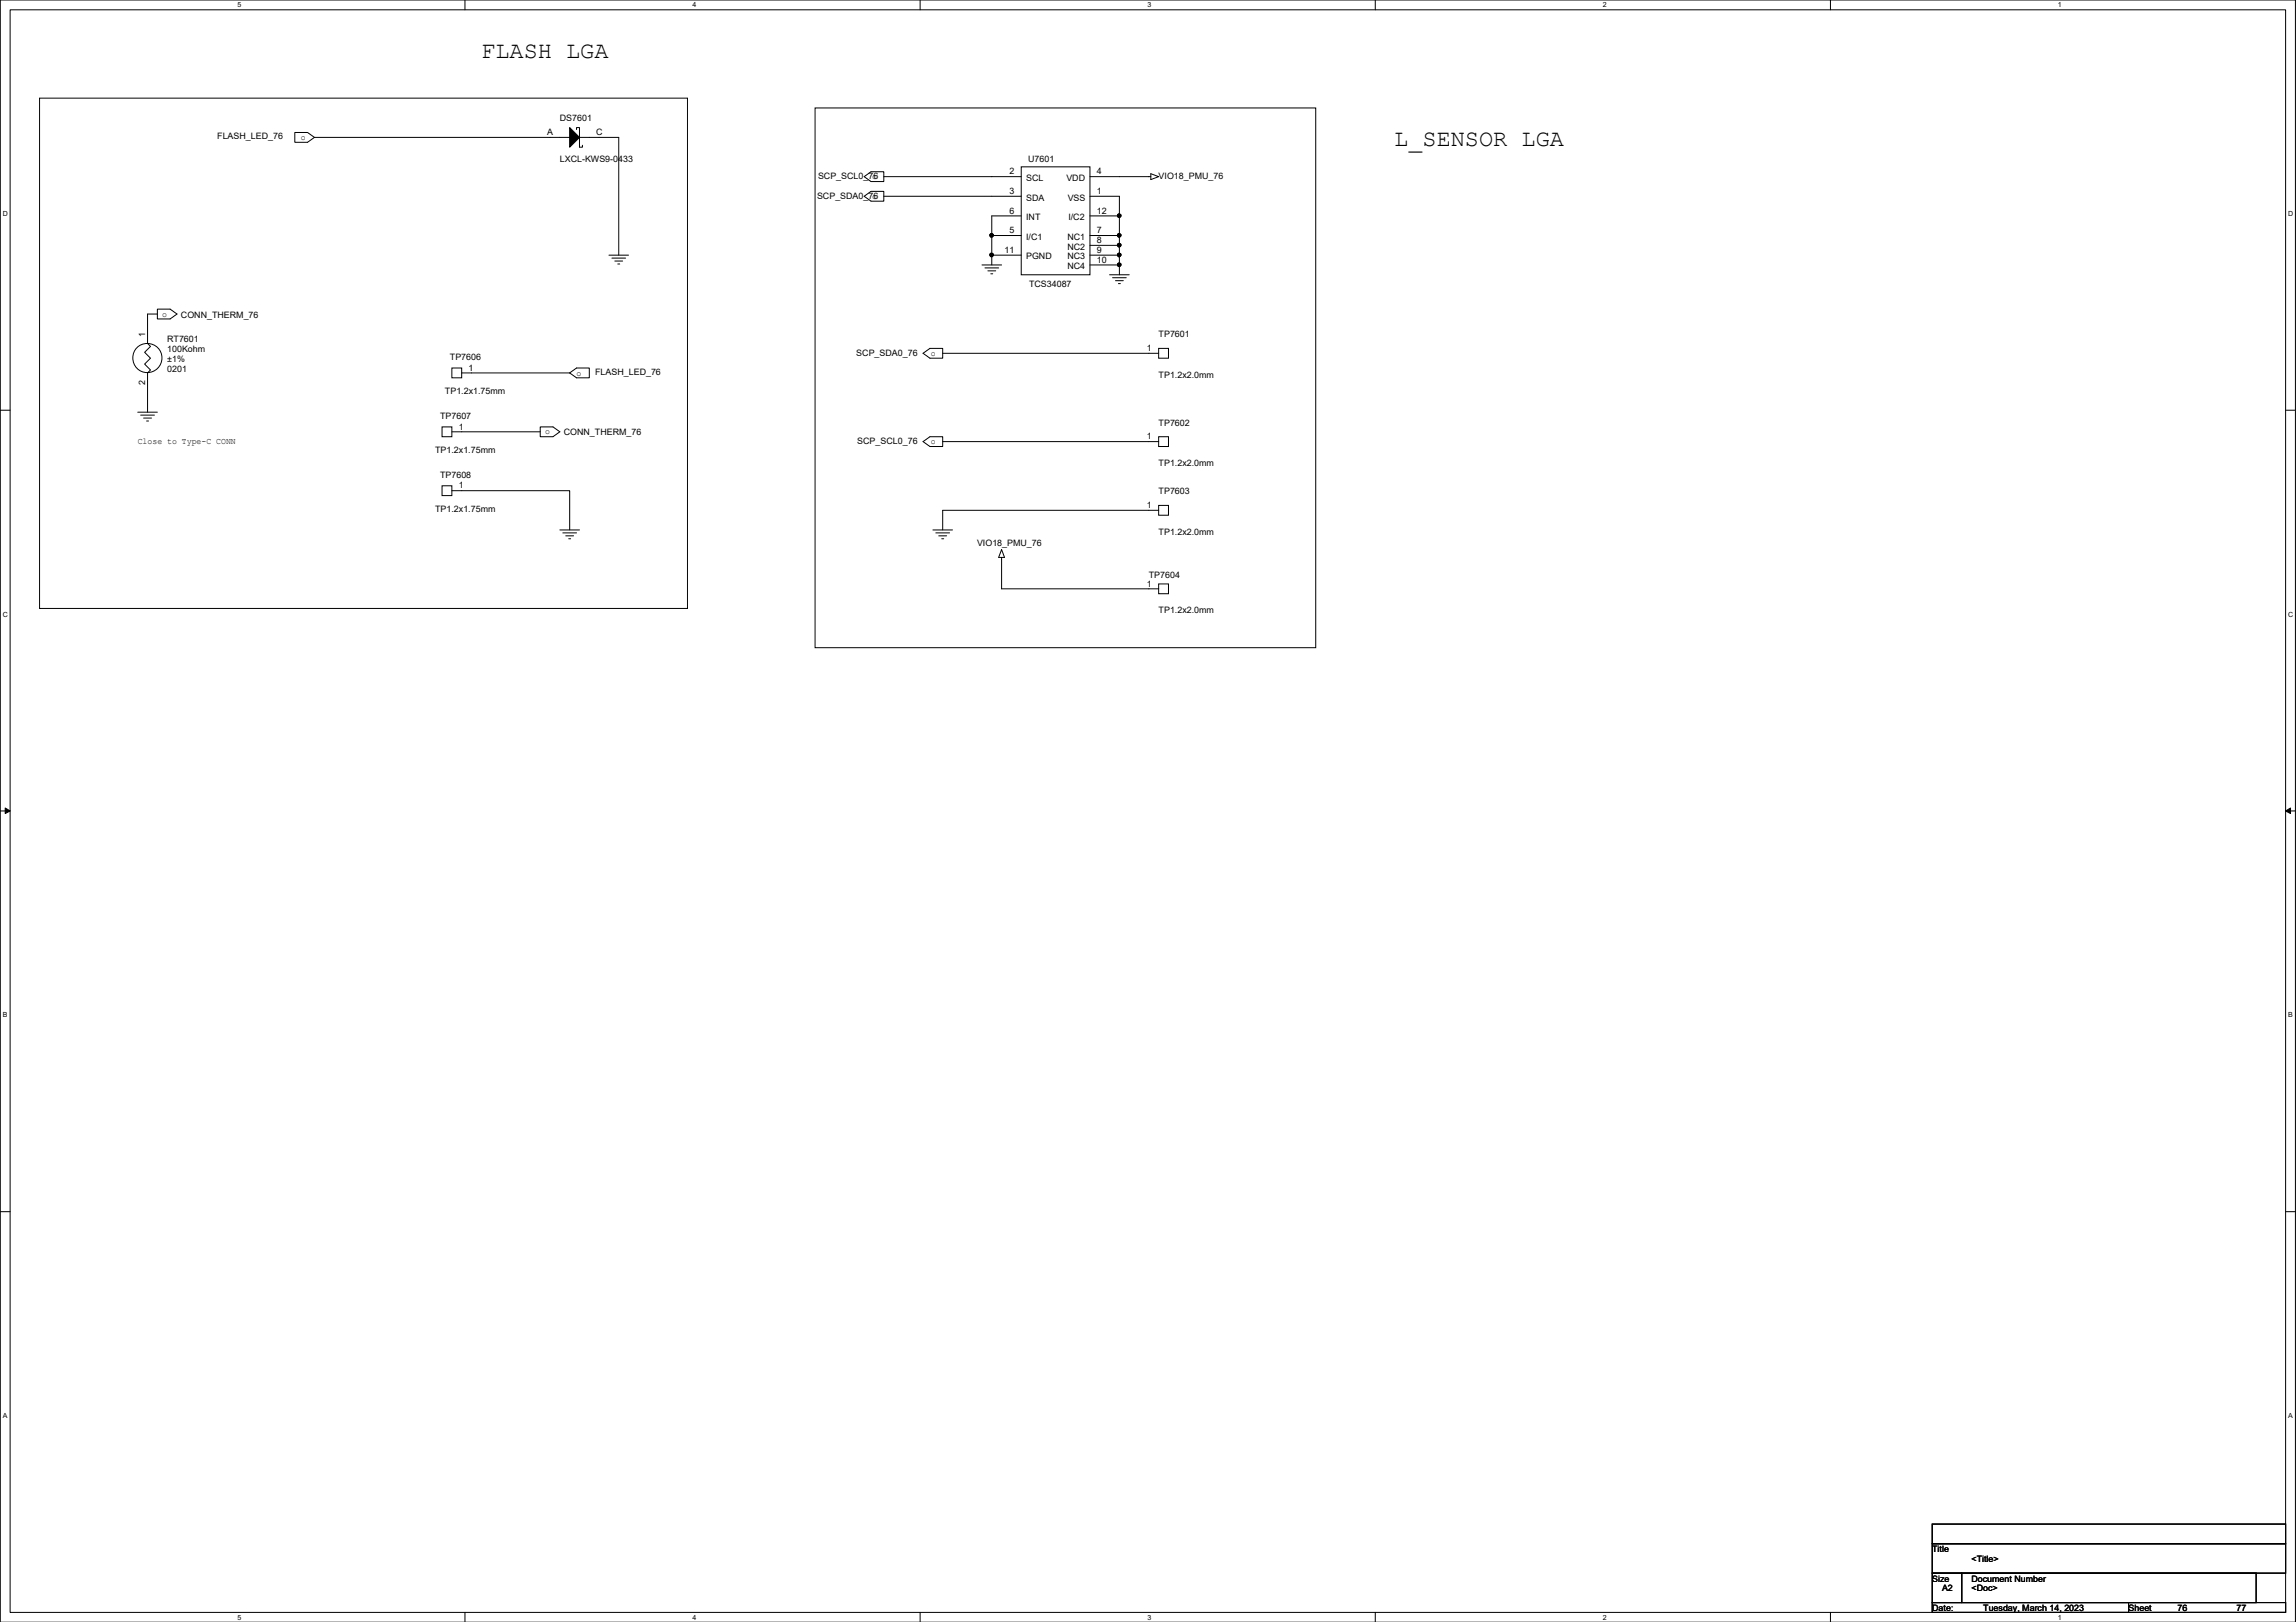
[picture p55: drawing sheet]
<svg xmlns="http://www.w3.org/2000/svg" width="297mm" height="210mm" viewBox="0 0 297 210" stroke-linecap="round" stroke-linejoin="round" font-family="sans-serif">
<defs><g id="words">
<g font-size="3">
<text x="62.3" y="7.5">FLASH LGA</text>
<text x="180.4" y="18.9">L_SENSOR LGA</text>
</g>
<g font-size="1.1">
<text x="28.1" y="18">FLASH_LED_76</text>
<text x="70.8" y="17.5">A</text>
<text x="72.4" y="15.7">DS7601</text>
<text x="77.1" y="17.5">C</text>
<text x="38.9" y="18.1">o</text>
<text x="72.4" y="20.9">LXCL-KWS9-0433</text>
<text x="105.8" y="23.2">SCP_SCL0_76</text>
<text x="112.8" y="23.2">o</text>
<text x="130.6" y="22.6">2</text>
<text x="132.8" y="23.4">SCL</text>
<text x="133" y="20.9">U7601</text>
<text x="138" y="23.4">VDD</text>
<text x="141.9" y="22.6">4</text>
<text x="149.9" y="23.2">VIO18_PMU_76</text>
<text x="105.7" y="25.7">SCP_SDA0_76</text>
<text x="112.8" y="25.7">o</text>
<text x="130.6" y="25.1">3</text>
<text x="130.6" y="27.6">6</text>
<text x="132.8" y="26">SDA</text>
<text x="132.8" y="28.5">INT</text>
<text x="138.1" y="26">VSS</text>
<text x="138.2" y="28.5">I/C2</text>
<text x="141.9" y="25.1">1</text>
<text x="141.9" y="27.6">12</text>
<text x="130" y="32.7">11</text>
<text x="130.6" y="30.2">5</text>
<text x="132.8" y="31">I/C1</text>
<text x="132.8" y="33.6">PGND</text>
<text x="138.1" y="31">NC1</text>
<text x="138.1" y="32.3">NC2</text>
<text x="138.1" y="33.6">NC3</text>
<text x="138.1" y="34.8">NC4</text>
<text x="141.9" y="30.2">7</text>
<text x="141.9" y="31.5">8</text>
<text x="141.9" y="32.7">9</text>
<text x="141.9" y="34">10</text>
<text x="21" y="41">o</text>
<text x="23.4" y="41.1">CONN_THERM_76</text>
<text x="133.1" y="37.2">TCS34087</text>
<text x="18.8" y="43.6" transform="rotate(-90 18.8 43.6)">1</text>
<text x="21.6" y="44.3">RT7601</text>
<text x="21.6" y="45.6">100Kohm</text>
<text x="21.6" y="46.8">±1%</text>
<text x="58.2" y="46.6">TP7606</text>
<text x="60.6" y="48">1</text>
<text x="110.8" y="46.1">SCP_SDA0_76</text>
<text x="120.4" y="46.1">o</text>
<text x="148.4" y="45.4">1</text>
<text x="149.9" y="43.6">TP7601</text>
<text x="18.8" y="49.8" transform="rotate(-90 18.8 49.8)">2</text>
<text x="21.6" y="48.1">0201</text>
<text x="57.6" y="51">TP1.2x1.75mm</text>
<text x="74.6" y="48.6">o</text>
<text x="77" y="48.5">FLASH_LED_76</text>
<text x="149.9" y="48.9">TP1.2x2.0mm</text>
<text x="17.8" y="57.5">Close to Type-C CONN</text>
<text x="56.3" y="58.6">TP1.2x1.75mm</text>
<text x="56.9" y="54.2">TP7607</text>
<text x="59.3" y="55.6">1</text>
<text x="70.5" y="56.2">o</text>
<text x="72.9" y="56.3">CONN_THERM_76</text>
<text x="110.9" y="57.5">SCP_SCL0_76</text>
<text x="120.4" y="57.5">o</text>
<text x="148.4" y="56.9">1</text>
<text x="149.9" y="55.1">TP7602</text>
<text x="56.9" y="61.8">TP7608</text>
<text x="59.3" y="63.2">1</text>
<text x="148.4" y="65.7">1</text>
<text x="149.9" y="64">TP7603</text>
<text x="149.9" y="60.3">TP1.2x2.0mm</text>
<text x="56.3" y="66.3">TP1.2x1.75mm</text>
<text x="126.4" y="70.7">VIO18_PMU_76</text>
<text x="149.9" y="69.2">TP1.2x2.0mm</text>
<text x="148.4" y="75.9">1</text>
<text x="148.6" y="74.8">TP7604</text>
<text x="149.9" y="79.3">TP1.2x2.0mm</text>
<text x="250" y="200.9">Title</text>
<text x="255.1" y="202.1">&lt;Title&gt;</text>
<text x="250" y="204.7">Size</text>
<text x="250" y="208.5">Date:</text>
<text x="251.2" y="206">A2</text>
<text x="255.1" y="204.7">Document Number</text>
<text x="255.1" y="206">&lt;Doc&gt;</text>
<text x="256.6" y="208.5">Tuesday, March 14, 2023</text>
<text x="275.4" y="208.5">Sheet</text>
<text x="281.7" y="208.5">76</text>
<text x="289.3" y="208.5">77</text>
</g>
<g font-size=".9">
<text x="30.7" y=".9">5</text>
<text x="89.6" y=".9">4</text>
<text x="148.5" y=".9">3</text>
<text x="207.3" y=".9">2</text>
<text x="266.2" y=".9">1</text>
<text x=".4" y="28">D</text>
<text x="296" y="28">D</text>
<text x=".4" y="79.8">C</text>
<text x="296" y="79.8">C</text>
<text x=".4" y="131.7">B</text>
<text x="296" y="131.7">B</text>
<text x=".4" y="183.5">A</text>
<text x="296" y="183.5">A</text>
<text x="30.7" y="209.6">5</text>
<text x="89.6" y="209.6">4</text>
<text x="148.5" y="209.6">3</text>
<text x="207.3" y="209.6">2</text>
<text x="266.2" y="209.6">1</text>
</g>
</g></defs>
<path d="M0 0h297v209.9h-297zM1.3 1.3h294.4v207.4h-294.4z" fill="none" stroke="#000" stroke-width=".13"/>
<g fill="#fff">
<path d="M30.7 .1h.5v1h-.5z"/>
<path d="M30.7 208.8h.5v1h-.5z"/>
</g>
<path d="M60.2 0v1.3M60.2 208.7v1.2" fill="none" stroke="#000" stroke-width=".13"/>
<g fill="#fff">
<path d="M89.6 .1h.5v1h-.5z"/>
<path d="M89.6 208.8h.5v1h-.5z"/>
</g>
<path d="M119 0v1.3M119 208.7v1.2" fill="none" stroke="#000" stroke-width=".13"/>
<g fill="#fff">
<path d="M148.5 .1h.5v1h-.5z"/>
<path d="M148.5 208.8h.5v1h-.5z"/>
</g>
<path d="M177.9 0v1.3M177.9 208.7v1.2" fill="none" stroke="#000" stroke-width=".13"/>
<g fill="#fff">
<path d="M207.3 .1h.6v1h-.6z"/>
<path d="M207.3 208.8h.6v1h-.6z"/>
</g>
<path d="M236.8 0v1.3M236.8 208.7v1.2" fill="none" stroke="#000" stroke-width=".13"/>
<g fill="#fff">
<path d="M266.2 .1h.5v1h-.5z"/>
<path d="M266.2 208.8h.5v1h-.5z"/>
<path d="M.4 27.2h.6v1h-.6z"/>
<path d="M296 27.2h.7v1h-.7z"/>
<path d="M.4 79h.6v1h-.6z"/>
<path d="M296 79h.7v1h-.7z"/>
</g>
<path d="M0 53.1h1.3M295.7 53.1h1.3" fill="none" stroke="#000" stroke-width=".13"/>
<g fill="#fff">
<path d="M.4 130.9h.6v1h-.6z"/>
<path d="M296 130.9h.6v1h-.6z"/>
</g>
<path d="M0 104.9h1.3M.7 104.6l.6 .3-.6 .4zM295.7 104.9h1.3M295.7 104.9l.6-.3v.7z" fill="none" stroke="#000" stroke-width=".13"/>
<path d="M.7 104.6l.6 .3-.6 .4zM295.7 104.9l.6-.3v.7z" fill="#000"/>
<g fill="#fff">
<path d="M.4 182.7h.5v1h-.5z"/>
<path d="M296 182.7h.6v1h-.6z"/>
</g>
<g fill="none" stroke="#000" stroke-width=".13">
<path d="M5.1 12.7h83.8v66h-83.8zM38.1 17.1h1.7l.9 .7-.9 .6h-1.7zM40.7 17.8h33M73.7 16.5l1.3 1.3-1.3 1.2zM74.6 16.8v-.3h.4v2.5h.3v-.2M75 17.8h5v15.2M105.4 14h64.8v69.8h-64.8zM78.8 33h2.5M79.2 33.4h1.7M79.5 33.8h1.1M79.9 34.2h.3M111.8 22.9l.9-.7h1.6v1.3h-1.6z"/>
<path d="M111.8 25.4l.9-.6h1.6v1.2h-1.6zM114.3 22.9h17.8M114.3 25.4h17.8M127 34.3h2.6M127.4 34.7h1.8M127.8 35.1h1M128.1 32.8h.3l.1 .2-.1 .2h-.1h-.2zM128.1 30.3h.3l.1 .1-.1 .2-.1 .1-.2-.1zM128.2 35.4h.2M128.3 30.5v2.5M128.3 33v1.3M128.3 30.5h3.8"/>
<path d="M128.3 33h3.8M132.1 27.9h-3.8v2.6M132.1 21.6h8.9v14h-8.9zM141 22.9h7.9M141 25.4h3.8v2.5M141 30.5h3.8M141 31.7h3.8M141 33h3.8M141 34.3h3.8M141 27.9h3.8M143.5 35.6h2.6M143.9 35.9h1.8"/>
<path d="M144.3 36.3h1M144.6 27.7h.4v.2v.2l-.2 .1-.2-.1zM144.6 30.3h.4v.1v.2l-.2 .1-.2-.1zM144.6 31.6h.4v.1v.2l-.2 .1-.2-.1zM144.6 34.1h.4v.1v.2l-.2 .1-.2-.1zM144.6 32.8h.4v.2v.2h-.2h-.2zM144.7 36.7h.2M144.8 27.9v2.6M144.8 30.5v1.2M144.8 31.7v1.3M144.8 33v1.3M144.8 34.3v1.3"/>
<path d="M148.9 22.5l1 .4-1 .3zM17.8 53.3h2.6M18.2 53.7h1.8M18.6 54.1h1M19 54.5h.2M20.4 40.6h-1.3v3.8l.4 .4-.8 .8 .8 .8-.8 .7 .8 .8-.4 .4v5M20.4 40h1.6l.9 .6-.9 .7h-1.6zM57.2 55.2h1.3v1.3h-1.3zM58.5 55.9h11.4M58.5 47.6h1.2v1.3h-1.2zM59.7 48.3h14M69.9 55.2h1.6l.9 .7-.9 .6h-1.6z"/>
<path d="M73.7 48.3l.9-.7h1.6v1.3h-1.6zM119.4 45.7l.9-.6h1.7v1.3h-1.7zM119.4 57.1l.9-.6h1.7v1.3h-1.7zM122 57.1h27.9M122 45.7h27.9M149.9 56.5h1.3v1.3h-1.3zM149.9 45.1h1.3v1.3h-1.3zM57.2 62.9h1.3v1.2h-1.3zM58.5 63.5h15.2v5.1M72.4 68.6h2.6M72.8 69h1.8M73.2 69.3h1"/>
<path d="M73.6 69.7h.2M120.7 68.6h2.5M121.1 69h1.7M121.5 69.3h1M121.8 69.7h.3M129.6 72.1v4.1h20.3M129.6 71.1l.4 1h-.8zM149.9 66h-27.9v2.6M149.9 65.4h1.3v1.3h-1.3zM149.9 75.6h1.3v1.2h-1.3zM0 156.8h1.3M295.7 156.8h1.3"/>
<path d="M250 197.2h45.7v2.6h-45.7zM250 199.8h45.7v3.8h-45.7zM250 203.6h3.8v3.8h-3.8zM250 207.4h25.4v1.3h-25.4zM253.8 203.6h38.1v3.8h-38.1zM275.4 207.4h20.3v1.3h-20.3z"/>
<circle cx="19.1" cy="46.3" r="1.89"/>
</g>
<g fill="#000">
<path d="M73.7 16.5l1.3 1.3-1.3 1.2z"/>
<path d="M128.1 32.8h.3l.1 .2-.1 .2h-.1h-.2z" fill-rule="evenodd"/>
<path d="M128.1 30.3h.3l.1 .1-.1 .2-.1 .1-.2-.1z" fill-rule="evenodd"/>
<path d="M128.1 32.8h.3l.1 .2-.1 .2h-.1h-.2z" fill-rule="evenodd"/>
<path d="M128.1 30.3h.3l.1 .1-.1 .2-.1 .1-.2-.1z" fill-rule="evenodd"/>
<path d="M144.6 27.7h.4v.2v.2l-.2 .1-.2-.1z" fill-rule="evenodd"/>
<path d="M144.6 30.3h.4v.1v.2l-.2 .1-.2-.1z" fill-rule="evenodd"/>
<path d="M144.6 31.6h.4v.1v.2l-.2 .1-.2-.1z" fill-rule="evenodd"/>
<path d="M144.6 34.1h.4v.1v.2l-.2 .1-.2-.1z" fill-rule="evenodd"/>
<path d="M144.6 32.8h.4v.2v.2h-.2h-.2z" fill-rule="evenodd"/>
<path d="M144.6 27.7h.4v.2v.2l-.2 .1-.2-.1z" fill-rule="evenodd"/>
<path d="M144.6 30.3h.4v.1v.2l-.2 .1-.2-.1z" fill-rule="evenodd"/>
<path d="M144.6 31.6h.4v.1v.2l-.2 .1-.2-.1z" fill-rule="evenodd"/>
<path d="M144.6 34.1h.4v.1v.2l-.2 .1-.2-.1z" fill-rule="evenodd"/>
<path d="M144.6 32.8h.4v.2v.2h-.2h-.2z" fill-rule="evenodd"/>
</g>
<use href="#words"/>
</svg>
